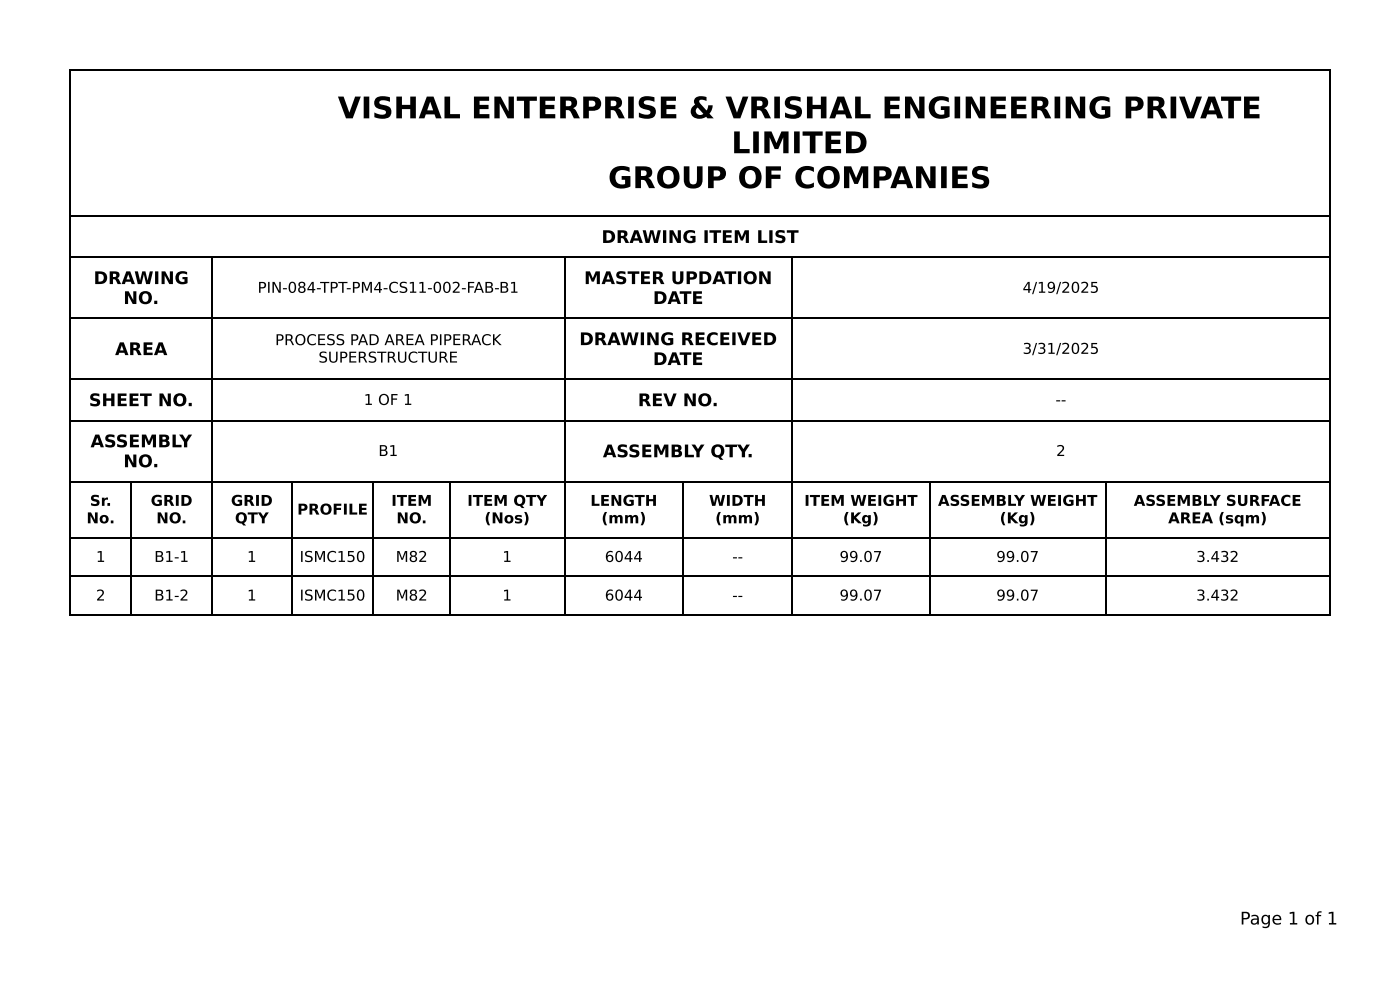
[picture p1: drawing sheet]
<svg xmlns="http://www.w3.org/2000/svg" width="297mm" height="210mm" viewBox="0 0 297 210" stroke-linecap="round" stroke-linejoin="round" font-family="sans-serif">
<defs><g id="words">
<g font-size="6.3">
<text x="71.7" y="25.1">VISHAL ENTERPRISE &amp; VRISHAL ENGINEERING PRIVATE</text>
<text x="155.3" y="32.5">LIMITED</text>
<text x="129.1" y="40">GROUP OF COMPANIES</text>
</g>
<g font-size="3.7">
<text x="127.8" y="51.6">DRAWING ITEM LIST</text>
<text x="19.9" y="60.3">DRAWING</text>
<text x="26.2" y="64.6">NO.</text>
<text x="124.1" y="60.3">MASTER UPDATION</text>
<text x="138.7" y="64.6">DATE</text>
<text x="24.4" y="75.4">AREA</text>
<text x="123" y="73.3">DRAWING RECEIVED</text>
<text x="138.7" y="77.5">DATE</text>
<text x="18.9" y="86.3">SHEET NO.</text>
<text x="135.5" y="86.3">REV NO.</text>
<text x="19.2" y="95">ASSEMBLY</text>
<text x="26.2" y="99.2">NO.</text>
<text x="128.1" y="97.1">ASSEMBLY QTY.</text>
<text x="263.4" y="196.3">Page 1 of 1</text>
</g>
<g font-size="3.2">
<text x="54.7" y="62.2">PIN-084-TPT-PM4-CS11-002-FAB-B1</text>
<text x="217.2" y="62.2">4/19/2025</text>
<text x="58.4" y="73.3">PROCESS PAD AREA PIPERACK</text>
<text x="67.6" y="77">SUPERSTRUCTURE</text>
<text x="217.2" y="75.1">3/31/2025</text>
<text x="77.3" y="86">1 OF 1</text>
<text x="224.2" y="86">--</text>
<text x="80.4" y="96.8">B1</text>
<text x="224.3" y="96.8">2</text>
<text x="19.1" y="107.4">Sr.</text>
<text x="32" y="107.4">GRID</text>
<text x="49.1" y="107.4">GRID</text>
<text x="83.1" y="107.4">ITEM</text>
<text x="99.2" y="107.4">ITEM QTY</text>
<text x="125.4" y="107.4">LENGTH</text>
<text x="150.6" y="107.4">WIDTH</text>
<text x="170.8" y="107.4">ITEM WEIGHT</text>
<text x="199.2" y="107.4">ASSEMBLY WEIGHT</text>
<text x="240.8" y="107.4">ASSEMBLY SURFACE</text>
<text x="18.4" y="111.1">No.</text>
<text x="33.2" y="111.1">NO.</text>
<text x="49.9" y="111.1">QTY</text>
<text x="63.1" y="109.3">PROFILE</text>
<text x="84.2" y="111.1">NO.</text>
<text x="102.9" y="111.1">(Nos)</text>
<text x="127.7" y="111.1">(mm)</text>
<text x="151.9" y="111.1">(mm)</text>
<text x="179" y="111.1">(Kg)</text>
<text x="212.3" y="111.1">(Kg)</text>
<text x="248.1" y="111.1">AREA (sqm)</text>
<text x="20.4" y="119.3">1</text>
<text x="32.8" y="119.3">B1-1</text>
<text x="52.5" y="119.3">1</text>
<text x="63.6" y="119.3">ISMC150</text>
<text x="84.1" y="119.3">M82</text>
<text x="106.7" y="119.3">1</text>
<text x="128.5" y="119.3">6044</text>
<text x="155.5" y="119.3">--</text>
<text x="178.3" y="119.3">99.07</text>
<text x="211.6" y="119.3">99.07</text>
<text x="254.1" y="119.3">3.432</text>
<text x="20.4" y="127.5">2</text>
<text x="32.8" y="127.5">B1-2</text>
<text x="52.5" y="127.5">1</text>
<text x="63.6" y="127.5">ISMC150</text>
<text x="84.1" y="127.5">M82</text>
<text x="106.7" y="127.5">1</text>
<text x="128.5" y="127.5">6044</text>
<text x="155.5" y="127.5">--</text>
<text x="178.3" y="127.5">99.07</text>
<text x="211.6" y="127.5">99.07</text>
<text x="254.1" y="127.5">3.432</text>
</g>
</g></defs>
<g fill="none" stroke="#000" stroke-width=".26">
<path d="M14.8 14.9h267.8M14.9 14.8v115.9M282.4 14.8v115.9M14.8 45.9h267.8M14.8 54.6h267.8M45.1 54.8v75.9M120 54.8v75.9M168.1 54.8v75.9M14.8 67.6h267.8M14.8 80.6h267.8M14.8 89.3h267.8M14.8 102.3h267.8"/>
<path d="M14.8 114.2h267.8M27.9 102.4v28.3M62 102.4v28.3M79.2 102.4v28.3M95.6 102.4v28.3M145.1 102.4v28.3M197.5 102.4v28.3M234.8 102.4v28.3M14.8 122.4h267.8M14.8 130.6h267.8"/>
</g>
<use href="#words"/>
</svg>
